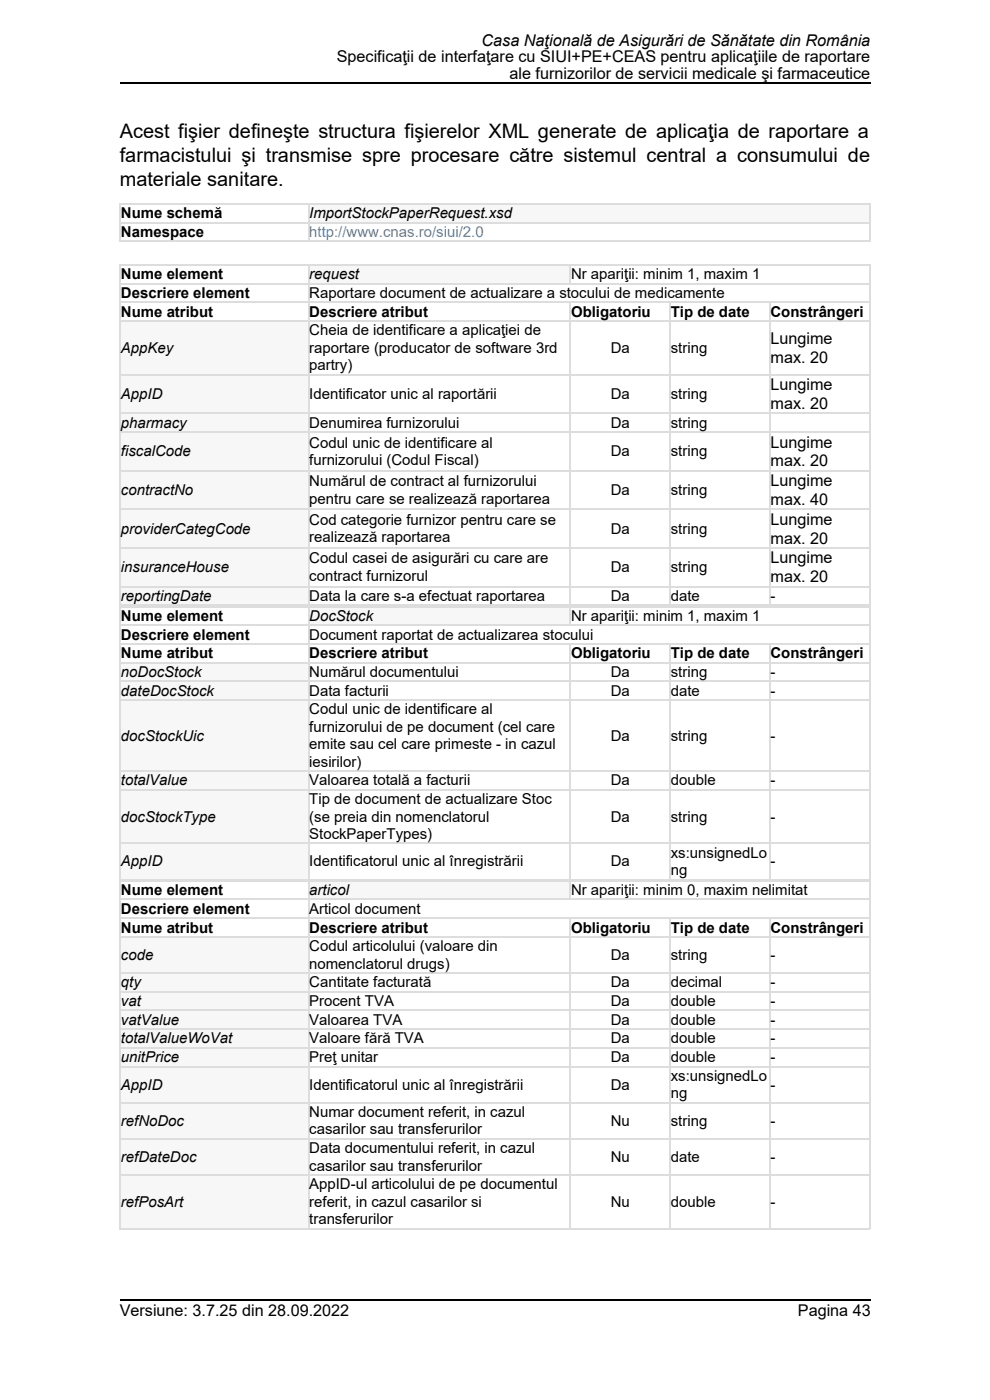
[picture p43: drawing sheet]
<svg xmlns="http://www.w3.org/2000/svg" width="210mm" height="297mm" viewBox="0 0 210 297" stroke-linecap="round" stroke-linejoin="round" font-family="sans-serif">
<defs><g id="words">
<g font-size="4.2">
<text x="25.4" y="29.4">Acest fişier defineşte structura fişierelor XML generate de aplicaţia de raportare a</text>
<text x="25.4" y="34.4">farmacistului şi transmise spre procesare către sistemul central a consumului de</text>
<text x="25.4" y="39.4">materiale sanitare.</text>
</g>
<g font-size="3.4">
<text x="102.2" y="9.8">Casa Naţională de Asigurări de Sănătate din România</text>
<text x="71.4" y="13.2">Specificaţii de interfaţare cu SIUI+PE+CEAS pentru aplicaţiile de raportare</text>
<text x="108.1" y="16.7">ale furnizorilor de servicii medicale şi farmaceutice</text>
<text x="163.4" y="73">Lungime</text>
<text x="163.4" y="77">max. 20</text>
<text x="163.4" y="82.8">Lungime</text>
<text x="163.4" y="86.7">max. 20</text>
<text x="163.4" y="94.9">Lungime</text>
<text x="163.4" y="98.9">max. 20</text>
<text x="163.4" y="103.1">Lungime</text>
<text x="163.4" y="107.1">max. 40</text>
<text x="163.4" y="111.3">Lungime</text>
<text x="163.4" y="115.3">max. 20</text>
<text x="163.4" y="119.5">Lungime</text>
<text x="163.4" y="123.5">max. 20</text>
<text x="25.4" y="279.3">Versiune: 3.7.25 din 28.09.2022</text>
<text x="169.3" y="279.3">Pagina 43</text>
</g>
<g font-size="3.2">
<text x="25.7" y="46.3">Nume schemă</text>
<text x="65.6" y="46.3">ImportStockPaperRequest.xsd</text>
<text x="25.7" y="50.2">Namespace</text>
<text x="25.7" y="59.2">Nume element</text>
<text x="65.6" y="59.2">request</text>
<text x="121.1" y="59.2">Nr apariţii: minim 1, maxim 1</text>
<text x="25.7" y="63.2">Descriere element</text>
<text x="65.6" y="63.2">Raportare document de actualizare a stocului de medicamente</text>
<text x="25.7" y="67.2">Nume atribut</text>
<text x="65.6" y="67.2">Descriere atribut</text>
<text x="65.6" y="71.1">Cheia de identificare a aplicaţiei de</text>
<text x="121.1" y="67.2">Obligatoriu</text>
<text x="142.3" y="67.2">Tip de date</text>
<text x="163.4" y="67.2">Constrângeri</text>
<text x="25.7" y="74.8">AppKey</text>
<text x="65.6" y="74.8">raportare (producator de software 3rd</text>
<text x="129.5" y="74.8">Da</text>
<text x="142.3" y="74.8">string</text>
<text x="65.6" y="78.5">partry)</text>
<text x="25.7" y="84.6">AppID</text>
<text x="65.6" y="84.6">I</text>
<text x="66.5" y="84.6">dentificator unic al raportării</text>
<text x="129.5" y="84.6">Da</text>
<text x="142.3" y="84.6">string</text>
<text x="25.7" y="90.7">pharmacy</text>
<text x="65.6" y="90.7">Denumirea furnizorului</text>
<text x="65.6" y="94.9">Codul unic de identificare al</text>
<text x="129.5" y="90.7">Da</text>
<text x="142.3" y="90.7">string</text>
<text x="25.7" y="96.8">fiscalCode</text>
<text x="65.6" y="98.6">furnizorului (Codul Fiscal)</text>
<text x="129.5" y="96.8">Da</text>
<text x="142.3" y="96.8">string</text>
<text x="25.7" y="105">contractNo</text>
<text x="65.6" y="103.1">Numărul de contract al furnizorului</text>
<text x="65.6" y="106.8">pentru care se realizează raportarea</text>
<text x="129.5" y="105">Da</text>
<text x="142.3" y="105">string</text>
<text x="25.7" y="113.2">providerCategCode</text>
<text x="65.6" y="111.3">Cod categorie furnizor pentru care se</text>
<text x="129.5" y="113.2">Da</text>
<text x="142.3" y="113.2">string</text>
<text x="65.6" y="115">realizează raportarea</text>
<text x="65.6" y="119.5">Codul casei de asigurări cu care are</text>
<text x="25.7" y="121.4">i</text>
<text x="26.4" y="121.4">nsuranceHouse</text>
<text x="65.6" y="123.2">contract furnizorul</text>
<text x="129.5" y="121.4">Da</text>
<text x="142.3" y="121.4">string</text>
<text x="25.7" y="127.5">reportingDate</text>
<text x="25.7" y="131.7">Nume element</text>
<text x="65.6" y="127.5">Data la care s-a efectuat raportarea</text>
<text x="65.6" y="131.7">DocStock</text>
<text x="121.1" y="131.7">Nr apariţii: minim 1, maxim 1</text>
<text x="129.5" y="127.5">Da</text>
<text x="142.3" y="127.5">date</text>
<text x="163.4" y="127.5">-</text>
<text x="25.7" y="135.7">Descriere element</text>
<text x="65.6" y="135.7">Document raportat de actualizarea stocului</text>
<text x="25.7" y="139.6">Nume atribut</text>
<text x="25.7" y="143.6">noDocStock</text>
<text x="65.6" y="139.6">Descriere atribut</text>
<text x="65.6" y="143.6">Numărul documentului</text>
<text x="121.1" y="139.6">Obligatoriu</text>
<text x="129.5" y="143.6">Da</text>
<text x="142.3" y="139.6">Tip de date</text>
<text x="142.3" y="143.6">string</text>
<text x="163.4" y="139.6">Constrângeri</text>
<text x="163.4" y="143.6">-</text>
<text x="25.7" y="147.6">dateDocStock</text>
<text x="65.6" y="147.6">Data facturii</text>
<text x="129.5" y="147.6">Da</text>
<text x="142.3" y="147.6">date</text>
<text x="163.4" y="147.6">-</text>
<text x="65.6" y="151.5">Codul unic de identificare al</text>
<text x="65.6" y="155.2">furnizorului de pe document (cel care</text>
<text x="25.7" y="157.1">docStockUic</text>
<text x="65.6" y="158.9">emite sau cel care primeste - in cazul</text>
<text x="129.5" y="157.1">Da</text>
<text x="142.3" y="157.1">string</text>
<text x="163.4" y="157.1">-</text>
<text x="25.7" y="166.6">totalValue</text>
<text x="65.6" y="162.6">i</text>
<text x="65.6" y="166.6">Valoarea totală a facturii</text>
<text x="66.3" y="162.6">esirilor)</text>
<text x="129.5" y="166.6">Da</text>
<text x="142.3" y="166.6">double</text>
<text x="163.4" y="166.6">-</text>
<text x="65.6" y="170.6">Tip de document de actualizare Stoc</text>
<text x="25.7" y="174.3">docStockType</text>
<text x="65.6" y="174.3">(se preia din nomenclatorul</text>
<text x="65.6" y="178">StockPaperTypes)</text>
<text x="129.5" y="174.3">Da</text>
<text x="142.3" y="174.3">string</text>
<text x="163.4" y="174.3">-</text>
<text x="25.7" y="183.8">AppID</text>
<text x="65.6" y="183.8">I</text>
<text x="66.5" y="183.8">dentificatorul unic al înregistrării</text>
<text x="129.5" y="183.8">Da</text>
<text x="142.3" y="182">xs:unsignedLo</text>
<text x="142.3" y="185.7">ng</text>
<text x="163.4" y="183.8">-</text>
<text x="25.7" y="189.9">Nume element</text>
<text x="65.6" y="189.9">articol</text>
<text x="121.1" y="189.9">Nr apariţii: minim 0, maxim nelimitat</text>
<text x="25.7" y="193.9">Descriere element</text>
<text x="25.7" y="197.8">Nume atribut</text>
<text x="65.6" y="193.9">Articol document</text>
<text x="65.6" y="197.8">Descriere atribut</text>
<text x="121.1" y="197.8">Obligatoriu</text>
<text x="142.3" y="197.8">Tip de date</text>
<text x="163.4" y="197.8">Constrângeri</text>
<text x="25.7" y="203.6">code</text>
<text x="65.6" y="201.8">Codul articolului (valoare din</text>
<text x="129.5" y="203.6">Da</text>
<text x="142.3" y="203.6">string</text>
<text x="163.4" y="203.6">-</text>
<text x="25.7" y="209.5">qty</text>
<text x="65.6" y="205.5">nomenclatorul drugs)</text>
<text x="65.6" y="209.5">Cantitate facturată</text>
<text x="129.5" y="209.5">Da</text>
<text x="142.3" y="209.5">decimal</text>
<text x="163.4" y="209.5">-</text>
<text x="25.7" y="213.4">vat</text>
<text x="65.6" y="213.4">Procent TVA</text>
<text x="129.5" y="213.4">Da</text>
<text x="142.3" y="213.4">double</text>
<text x="163.4" y="213.4">-</text>
<text x="25.7" y="217.4">vatValue</text>
<text x="25.7" y="221.4">totalValueWoVat</text>
<text x="65.6" y="217.4">Valoarea TVA</text>
<text x="65.6" y="221.4">Valoare fără TVA</text>
<text x="129.5" y="217.4">Da</text>
<text x="129.5" y="221.4">Da</text>
<text x="142.3" y="217.4">double</text>
<text x="142.3" y="221.4">double</text>
<text x="163.4" y="217.4">-</text>
<text x="163.4" y="221.4">-</text>
<text x="25.7" y="225.3">unitPrice</text>
<text x="65.6" y="225.3">Preţ unitar</text>
<text x="129.5" y="225.3">Da</text>
<text x="142.3" y="225.3">double</text>
<text x="163.4" y="225.3">-</text>
<text x="25.7" y="231.1">AppID</text>
<text x="65.6" y="231.1">I</text>
<text x="66.5" y="231.1">dentificatorul unic al înregistrării</text>
<text x="129.5" y="231.1">Da</text>
<text x="142.3" y="229.3">xs:unsignedLo</text>
<text x="142.3" y="233">ng</text>
<text x="163.4" y="231.1">-</text>
<text x="25.7" y="238.8">refNoDoc</text>
<text x="65.6" y="237">Numar document referit, in cazul</text>
<text x="129.5" y="238.8">Nu</text>
<text x="142.3" y="238.8">string</text>
<text x="163.4" y="238.8">-</text>
<text x="65.6" y="240.7">casarilor sau transferurilor</text>
<text x="65.6" y="244.6">Data documentului referit, in cazul</text>
<text x="25.7" y="246.5">refDateDoc</text>
<text x="65.6" y="248.3">casarilor sau transferurilor</text>
<text x="129.5" y="246.5">Nu</text>
<text x="142.3" y="246.5">date</text>
<text x="163.4" y="246.5">-</text>
<text x="25.7" y="256">refPosArt</text>
<text x="65.6" y="252.3">AppID-ul articolului de pe documentul</text>
<text x="65.6" y="256">referit, in cazul casarilor si</text>
<text x="129.5" y="256">Nu</text>
<text x="142.3" y="256">double</text>
<text x="163.4" y="256">-</text>
<text x="65.6" y="259.7">t</text>
<text x="66.5" y="259.7">ransferurilor</text>
</g>
<text font-size="3.2" fill="#4183c4" x="65.6" y="50.2">http://www.cnas.ro/siui/2.0</text>
</g></defs>
<path d="M65.3 43.1h119v4h-119z" fill="#f7f7f7"/>
<g fill="#fff">
<path d="M25.4 47.1h39.9v3.9h-39.9z"/>
<path d="M65.3 47.1h119v3.9h-119z"/>
</g>
<path d="M25.4 51.2h159.2M25.4 47.2h159.2M25.4 43.2h159.2M25.5 43.1v8.2M65.5 43.1v8.2M184.5 43.1v8.2" fill="none" stroke="#ddd" stroke-width=".26"/>
<g fill="#fff">
<path d="M25.4 56.1h39.9v3.9h-39.9z"/>
<path d="M65.3 56.1h55.6v3.9h-55.6z"/>
</g>
<path d="M65.3 56.1h55.6v3.9h-55.6z" fill="#f7f7f7"/>
<g fill="#fff">
<path d="M120.9 56.1h63.4v3.9h-63.4z"/>
<path d="M25.4 60h39.9v4h-39.9z"/>
<path d="M65.3 60h119v4h-119z"/>
<path d="M25.4 64h39.9v4h-39.9z"/>
<path d="M65.3 64h55.6v4h-55.6z"/>
<path d="M120.9 64h21.1v4h-21.1z"/>
<path d="M142 64h21.2v4h-21.2z"/>
<path d="M163.2 64h21.1v4h-21.1z"/>
<path d="M25.4 68h39.9v11.3h-39.9z"/>
</g>
<path d="M25.4 68h39.9v11.3h-39.9z" fill="#f7f7f7"/>
<g fill="#fff">
<path d="M65.3 68h55.6v11.3h-55.6z"/>
<path d="M120.9 68h21.1v11.3h-21.1z"/>
<path d="M142 68h21.2v11.3h-21.2z"/>
<path d="M163.2 68h21.1v11.3h-21.1z"/>
<path d="M25.4 79.3h39.9v8.2h-39.9z"/>
</g>
<path d="M25.4 79.3h39.9v8.2h-39.9z" fill="#f7f7f7"/>
<g fill="#fff">
<path d="M65.3 79.3h55.6v8.2h-55.6z"/>
<path d="M120.9 79.3h21.1v8.2h-21.1z"/>
<path d="M142 79.3h21.2v8.2h-21.2z"/>
<path d="M163.2 79.3h21.1v8.2h-21.1z"/>
<path d="M25.4 87.5h39.9v4h-39.9z"/>
</g>
<path d="M25.4 87.5h39.9v4h-39.9z" fill="#f7f7f7"/>
<g fill="#fff">
<path d="M65.3 87.5h55.6v4h-55.6z"/>
<path d="M120.9 87.5h21.1v4h-21.1z"/>
<path d="M142 87.5h21.2v4h-21.2z"/>
<path d="M163.2 87.5h21.1v4h-21.1z"/>
<path d="M25.4 91.5h39.9v8.2h-39.9z"/>
</g>
<path d="M25.4 91.5h39.9v8.2h-39.9z" fill="#f7f7f7"/>
<g fill="#fff">
<path d="M65.3 91.5h55.6v8.2h-55.6z"/>
<path d="M120.9 91.5h21.1v8.2h-21.1z"/>
<path d="M142 91.5h21.2v8.2h-21.2z"/>
<path d="M163.2 91.5h21.1v8.2h-21.1z"/>
<path d="M25.4 99.7h39.9v8.2h-39.9z"/>
</g>
<path d="M25.4 99.7h39.9v8.2h-39.9z" fill="#f7f7f7"/>
<g fill="#fff">
<path d="M65.3 99.7h55.6v8.2h-55.6z"/>
<path d="M120.9 99.7h21.1v8.2h-21.1z"/>
<path d="M142 99.7h21.2v8.2h-21.2z"/>
<path d="M163.2 99.7h21.1v8.2h-21.1z"/>
<path d="M25.4 107.9h39.9v8.2h-39.9z"/>
</g>
<path d="M25.4 107.9h39.9v8.2h-39.9z" fill="#f7f7f7"/>
<g fill="#fff">
<path d="M65.3 107.9h55.6v8.2h-55.6z"/>
<path d="M120.9 107.9h21.1v8.2h-21.1z"/>
<path d="M142 107.9h21.2v8.2h-21.2z"/>
<path d="M163.2 107.9h21.1v8.2h-21.1z"/>
<path d="M25.4 116.1h39.9v8.2h-39.9z"/>
</g>
<path d="M25.4 116.1h39.9v8.2h-39.9z" fill="#f7f7f7"/>
<g fill="#fff">
<path d="M65.3 116.1h55.6v8.2h-55.6z"/>
<path d="M120.9 116.1h21.1v8.2h-21.1z"/>
<path d="M142 116.1h21.2v8.2h-21.2z"/>
<path d="M163.2 116.1h21.1v8.2h-21.1z"/>
<path d="M25.4 124.3h39.9v4h-39.9z"/>
</g>
<path d="M25.4 124.3h39.9v4h-39.9z" fill="#f7f7f7"/>
<g fill="#fff">
<path d="M65.3 124.3h55.6v4h-55.6z"/>
<path d="M120.9 124.3h21.1v4h-21.1z"/>
<path d="M142 124.3h21.2v4h-21.2z"/>
<path d="M163.2 124.3h21.1v4h-21.1z"/>
</g>
<g fill="none" stroke="#ddd" stroke-width=".26">
<path d="M25.4 56.2h159.2M25.5 56.1v72.4M65.5 56.1v72.4M121 56.1v4.2M184.5 56.1v72.4M25.4 79.5h159.2M25.4 68.1h159.2M25.4 64.1h159.2M25.4 60.2h159.2M121 64v64.5M142.2 64v64.5M163.3 64v64.5"/>
<path d="M25.4 99.8h159.2M25.4 91.6h159.2M25.4 87.7h159.2M25.4 116.2h159.2M25.4 108h159.2M25.4 124.4h159.2M25.4 128.4h159.2"/>
</g>
<g fill="#fff">
<path d="M25.4 128.5h39.9v4h-39.9z"/>
<path d="M65.3 128.5h55.6v4h-55.6z"/>
</g>
<path d="M65.3 128.5h55.6v4h-55.6z" fill="#f7f7f7"/>
<g fill="#fff">
<path d="M120.9 128.5h63.4v4h-63.4z"/>
<path d="M25.4 132.5h39.9v4h-39.9z"/>
<path d="M65.3 132.5h119v4h-119z"/>
<path d="M25.4 136.5h39.9v3.9h-39.9z"/>
<path d="M65.3 136.5h55.6v3.9h-55.6z"/>
<path d="M120.9 136.5h21.1v3.9h-21.1z"/>
<path d="M142 136.5h21.2v3.9h-21.2z"/>
<path d="M163.2 136.5h21.1v3.9h-21.1z"/>
<path d="M25.4 140.4h39.9v4h-39.9z"/>
</g>
<path d="M25.4 140.4h39.9v4h-39.9z" fill="#f7f7f7"/>
<g fill="#fff">
<path d="M65.3 140.4h55.6v4h-55.6z"/>
<path d="M120.9 140.4h21.1v4h-21.1z"/>
<path d="M142 140.4h21.2v4h-21.2z"/>
<path d="M163.2 140.4h21.1v4h-21.1z"/>
<path d="M25.4 144.4h39.9v4h-39.9z"/>
</g>
<path d="M25.4 144.4h39.9v4h-39.9z" fill="#f7f7f7"/>
<g fill="#fff">
<path d="M65.3 144.4h55.6v4h-55.6z"/>
<path d="M120.9 144.4h21.1v4h-21.1z"/>
<path d="M142 144.4h21.2v4h-21.2z"/>
<path d="M163.2 144.4h21.1v4h-21.1z"/>
<path d="M25.4 148.4h39.9v15h-39.9z"/>
</g>
<path d="M25.4 148.4h39.9v15h-39.9z" fill="#f7f7f7"/>
<g fill="#fff">
<path d="M65.3 148.4h55.6v15h-55.6z"/>
<path d="M120.9 148.4h21.1v15h-21.1z"/>
<path d="M142 148.4h21.2v15h-21.2z"/>
<path d="M163.2 148.4h21.1v15h-21.1z"/>
<path d="M25.4 163.4h39.9v4h-39.9z"/>
</g>
<path d="M25.4 163.4h39.9v4h-39.9z" fill="#f7f7f7"/>
<g fill="#fff">
<path d="M65.3 163.4h55.6v4h-55.6z"/>
<path d="M120.9 163.4h21.1v4h-21.1z"/>
<path d="M142 163.4h21.2v4h-21.2z"/>
<path d="M163.2 163.4h21.1v4h-21.1z"/>
<path d="M25.4 167.4h39.9v11.4h-39.9z"/>
</g>
<path d="M25.4 167.4h39.9v11.4h-39.9z" fill="#f7f7f7"/>
<g fill="#fff">
<path d="M65.3 167.4h55.6v11.4h-55.6z"/>
<path d="M120.9 167.4h21.1v11.4h-21.1z"/>
<path d="M142 167.4h21.2v11.4h-21.2z"/>
<path d="M163.2 167.4h21.1v11.4h-21.1z"/>
<path d="M25.4 178.8h39.9v7.7h-39.9z"/>
</g>
<path d="M25.4 178.8h39.9v7.7h-39.9z" fill="#f7f7f7"/>
<g fill="#fff">
<path d="M65.3 178.8h55.6v7.7h-55.6z"/>
<path d="M120.9 178.8h21.1v7.7h-21.1z"/>
<path d="M142 178.8h21.2v7.7h-21.2z"/>
<path d="M163.2 178.8h21.1v7.7h-21.1z"/>
</g>
<g fill="none" stroke="#ddd" stroke-width=".26">
<path d="M25.4 136.6h159.2M25.4 132.6h159.2M25.4 128.7h159.2M25.5 128.5v58.2M65.5 128.5v58.2M121 128.5v4.3M121 136.5v50.2M142.2 136.5v50.2M163.3 136.5v50.2M184.5 128.5v58.2M25.4 148.5h159.2M25.4 144.5h159.2"/>
<path d="M25.4 140.6h159.2M25.4 178.9h159.2M25.4 167.5h159.2M25.4 163.6h159.2M25.4 186.6h159.2"/>
</g>
<g fill="#fff">
<path d="M25.4 186.7h39.9v4h-39.9z"/>
<path d="M65.3 186.7h55.6v4h-55.6z"/>
</g>
<path d="M65.3 186.7h55.6v4h-55.6z" fill="#f7f7f7"/>
<g fill="#fff">
<path d="M120.9 186.7h63.4v4h-63.4z"/>
<path d="M25.4 190.7h39.9v3.9h-39.9z"/>
<path d="M65.3 190.7h119v3.9h-119z"/>
<path d="M25.4 194.6h39.9v4h-39.9z"/>
<path d="M65.3 194.6h55.6v4h-55.6z"/>
<path d="M120.9 194.6h21.1v4h-21.1z"/>
<path d="M142 194.6h21.2v4h-21.2z"/>
<path d="M163.2 194.6h21.1v4h-21.1z"/>
<path d="M25.4 198.6h39.9v7.7h-39.9z"/>
</g>
<path d="M25.4 198.6h39.9v7.7h-39.9z" fill="#f7f7f7"/>
<g fill="#fff">
<path d="M65.3 198.6h55.6v7.7h-55.6z"/>
<path d="M120.9 198.6h21.1v7.7h-21.1z"/>
<path d="M142 198.6h21.2v7.7h-21.2z"/>
<path d="M163.2 198.6h21.1v7.7h-21.1z"/>
<path d="M25.4 206.3h39.9v4h-39.9z"/>
</g>
<path d="M25.4 206.3h39.9v4h-39.9z" fill="#f7f7f7"/>
<g fill="#fff">
<path d="M65.3 206.3h55.6v4h-55.6z"/>
<path d="M120.9 206.3h21.1v4h-21.1z"/>
<path d="M142 206.3h21.2v4h-21.2z"/>
<path d="M163.2 206.3h21.1v4h-21.1z"/>
<path d="M25.4 210.3h39.9v3.9h-39.9z"/>
</g>
<path d="M25.4 210.3h39.9v3.9h-39.9z" fill="#f7f7f7"/>
<g fill="#fff">
<path d="M65.3 210.3h55.6v3.9h-55.6z"/>
<path d="M120.9 210.3h21.1v3.9h-21.1z"/>
<path d="M142 210.3h21.2v3.9h-21.2z"/>
<path d="M163.2 210.3h21.1v3.9h-21.1z"/>
<path d="M25.4 214.2h39.9v4h-39.9z"/>
</g>
<path d="M25.4 214.2h39.9v4h-39.9z" fill="#f7f7f7"/>
<g fill="#fff">
<path d="M65.3 214.2h55.6v4h-55.6z"/>
<path d="M120.9 214.2h21.1v4h-21.1z"/>
<path d="M142 214.2h21.2v4h-21.2z"/>
<path d="M163.2 214.2h21.1v4h-21.1z"/>
<path d="M25.4 218.2h39.9v4h-39.9z"/>
</g>
<path d="M25.4 218.2h39.9v4h-39.9z" fill="#f7f7f7"/>
<g fill="#fff">
<path d="M65.3 218.2h55.6v4h-55.6z"/>
<path d="M120.9 218.2h21.1v4h-21.1z"/>
<path d="M142 218.2h21.2v4h-21.2z"/>
<path d="M163.2 218.2h21.1v4h-21.1z"/>
<path d="M25.4 222.2h39.9v3.9h-39.9z"/>
</g>
<path d="M25.4 222.2h39.9v3.9h-39.9z" fill="#f7f7f7"/>
<g fill="#fff">
<path d="M65.3 222.2h55.6v3.9h-55.6z"/>
<path d="M120.9 222.2h21.1v3.9h-21.1z"/>
<path d="M142 222.2h21.2v3.9h-21.2z"/>
<path d="M163.2 222.2h21.1v3.9h-21.1z"/>
<path d="M25.4 226.1h39.9v7.7h-39.9z"/>
</g>
<path d="M25.4 226.1h39.9v7.7h-39.9z" fill="#f7f7f7"/>
<g fill="#fff">
<path d="M65.3 226.1h55.6v7.7h-55.6z"/>
<path d="M120.9 226.1h21.1v7.7h-21.1z"/>
<path d="M142 226.1h21.2v7.7h-21.2z"/>
<path d="M163.2 226.1h21.1v7.7h-21.1z"/>
<path d="M25.4 233.8h39.9v7.7h-39.9z"/>
</g>
<path d="M25.4 233.8h39.9v7.7h-39.9z" fill="#f7f7f7"/>
<g fill="#fff">
<path d="M65.3 233.8h55.6v7.7h-55.6z"/>
<path d="M120.9 233.8h21.1v7.7h-21.1z"/>
<path d="M142 233.8h21.2v7.7h-21.2z"/>
<path d="M163.2 233.8h21.1v7.7h-21.1z"/>
<path d="M25.4 241.5h39.9v7.6h-39.9z"/>
</g>
<path d="M25.4 241.5h39.9v7.6h-39.9z" fill="#f7f7f7"/>
<g fill="#fff">
<path d="M65.3 241.5h55.6v7.6h-55.6z"/>
<path d="M120.9 241.5h21.1v7.6h-21.1z"/>
<path d="M142 241.5h21.2v7.6h-21.2z"/>
<path d="M163.2 241.5h21.1v7.6h-21.1z"/>
<path d="M25.4 249.1h39.9v11.4h-39.9z"/>
</g>
<path d="M25.4 249.1h39.9v11.4h-39.9z" fill="#f7f7f7"/>
<g fill="#fff">
<path d="M65.3 249.1h55.6v11.4h-55.6z"/>
<path d="M120.9 249.1h21.1v11.4h-21.1z"/>
<path d="M142 249.1h21.2v11.4h-21.2z"/>
<path d="M163.2 249.1h21.1v11.4h-21.1z"/>
</g>
<g fill="none" stroke="#ddd" stroke-width=".26">
<path d="M25.4 198.7h159.2M25.4 194.8h159.2M25.4 190.8h159.2M25.4 186.8h159.2M25.5 186.7v74.1M65.5 186.7v74.1M121 186.7v4.2M121 194.6v66.2M142.2 194.6v66.2M163.3 194.6v66.2M184.5 186.7v74.1M25.4 218.3h159.2"/>
<path d="M25.4 214.4h159.2M25.4 210.4h159.2M25.4 206.4h159.2M25.4 233.9h159.2M25.4 226.3h159.2M25.4 222.3h159.2M25.4 249.3h159.2M25.4 241.6h159.2M25.4 260.6h159.2"/>
</g>
<path d="M25.4 17.6h159.2M25.4 275.7h159.2" fill="none" stroke="#000" stroke-width=".26"/>
<use href="#words"/>
</svg>
